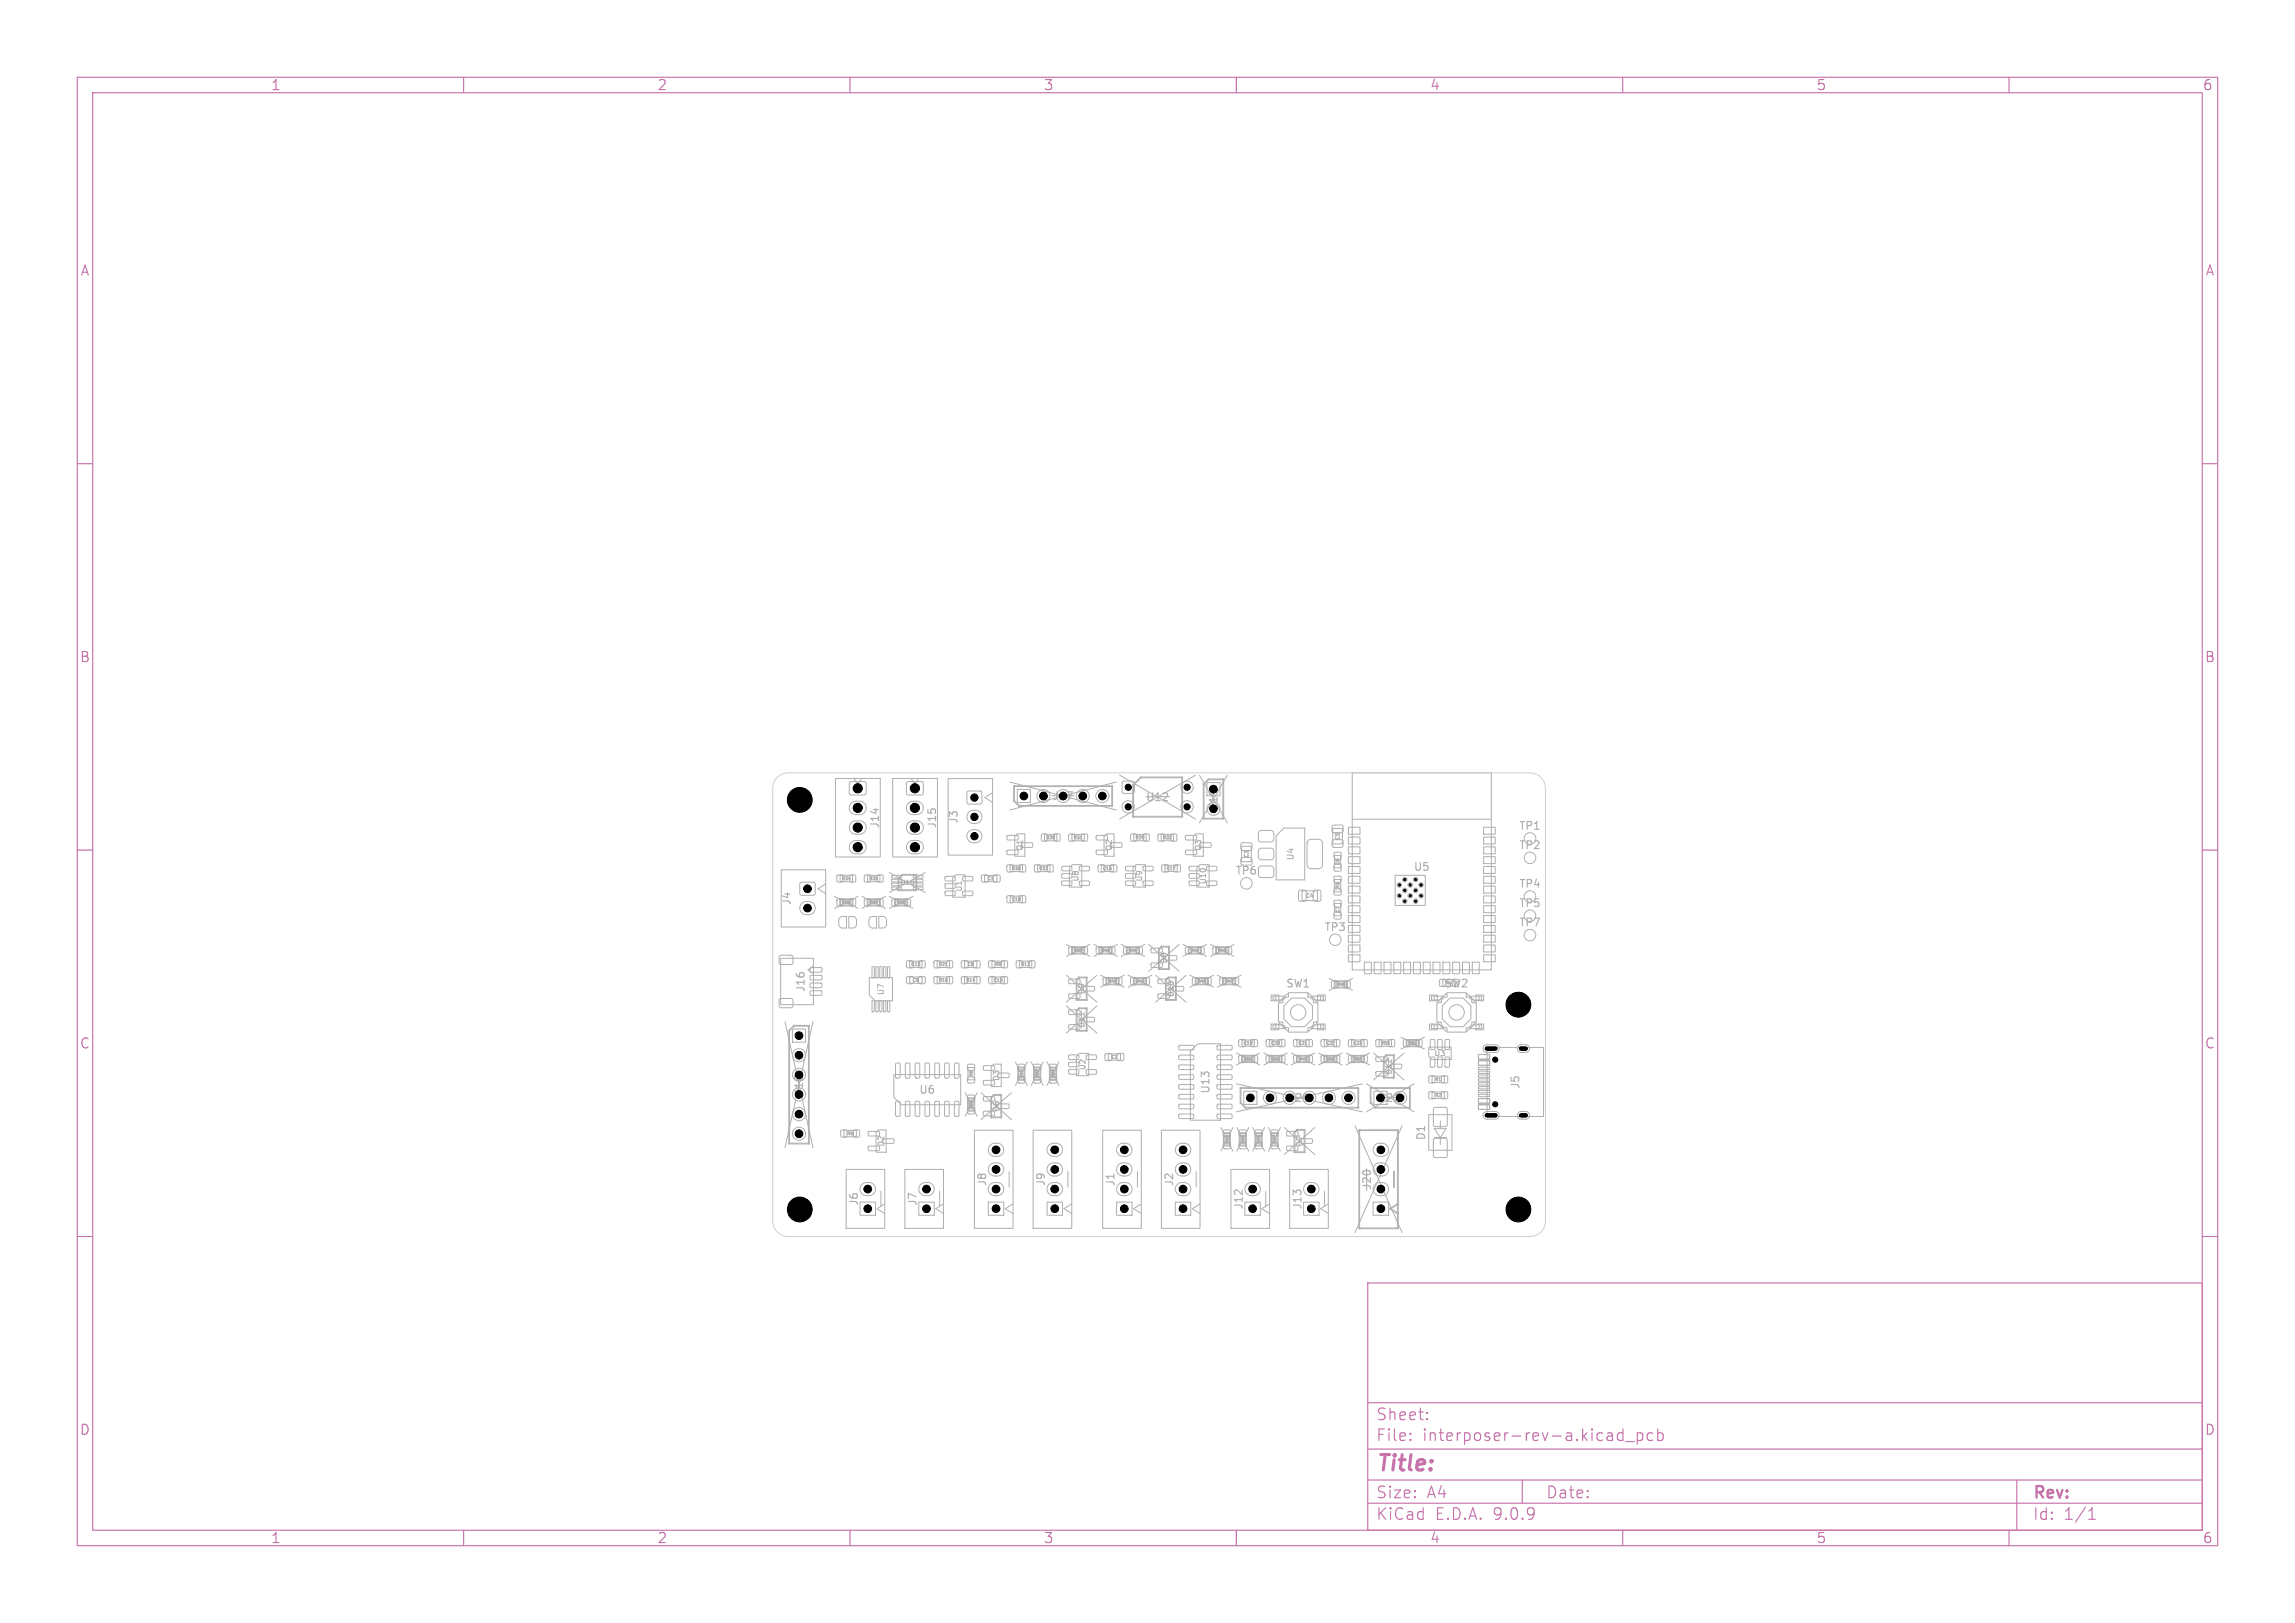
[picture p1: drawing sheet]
<svg xmlns="http://www.w3.org/2000/svg" width="297mm" height="210mm" viewBox="0 0 297 210" stroke-linecap="round" stroke-linejoin="round" font-family="sans-serif">
<defs><g id="words">
<text font-size="2.8" fill="#c872ab" x="178" y="190.9">Title:</text>
<g font-size="2.1" fill="#c872ab">
<text x="178" y="184">Sheet:</text>
<text x="178" y="186.7">File:</text>
<text x="184.1" y="186.7">interposer-rev-a.kicad_pcb</text>
<text x="178" y="196.9">KiCad</text>
<text x="178" y="194.1">Size:</text>
<text x="184.7" y="194.1">A4</text>
<text x="185.7" y="196.9">E.D.A.</text>
<text x="193.3" y="196.9">9.0.9</text>
<text x="200" y="194.1">Date:</text>
<text x="263" y="194.3">Rev:</text>
<text x="263" y="196.9">Id:</text>
<text x="267.1" y="196.9">1/1</text>
</g>
<g font-size="1.8" fill="#c872ab">
<text x="35" y="11.9">1</text>
<text x="85" y="11.9">2</text>
<text x="135" y="11.9">3</text>
<text x="185" y="11.9">4</text>
<text x="235" y="11.9">5</text>
<text x="285" y="11.9">6</text>
<text x="10.3" y="35.9">A</text>
<text x="285.4" y="35.9">A</text>
<text x="10.3" y="85.9">B</text>
<text x="285.3" y="85.9">B</text>
<text x="10.3" y="135.9">C</text>
<text x="285.3" y="135.9">C</text>
<text x="10.3" y="185.9">D</text>
<text x="285.3" y="185.9">D</text>
<text x="35" y="199.9">1</text>
<text x="85" y="199.9">2</text>
<text x="135" y="199.9">3</text>
<text x="185" y="199.9">4</text>
<text x="235" y="199.9">5</text>
<text x="285" y="199.9">6</text>
</g>
<g font-size="1.4" fill="#afafaf">
<text x="113.9" y="107.3" transform="rotate(-90 113.9 107.3)">J14</text>
<text x="121.3" y="107.3" transform="rotate(-90 121.3 107.3)">J15</text>
<text x="124.1" y="106.7" transform="rotate(-90 124.1 106.7)">J3</text>
<text x="148.2" y="103.9">U12</text>
<text x="196.5" y="107.6">TP1</text>
<text x="159.8" y="113.4">TP6</text>
<text x="182.9" y="112.9">U5</text>
<text x="196.5" y="110.1">TP2</text>
<text x="102.5" y="117.2" transform="rotate(-90 102.5 117.2)">J4</text>
<text x="196.5" y="115.1">TP4</text>
<text x="196.5" y="117.6">TP5</text>
<text x="171.3" y="120.7">TP3</text>
<text x="196.5" y="120.1">TP7</text>
<text x="104.3" y="128.5" transform="rotate(-90 104.3 128.5)">J16</text>
<text x="166.4" y="128">SW1</text>
<text x="186.9" y="128">SW2</text>
<text x="118.9" y="141.7">U6</text>
<text x="156.7" y="141.6" transform="rotate(-90 156.7 141.6)">U13</text>
<text x="196.8" y="141" transform="rotate(-90 196.8 141)">J5</text>
<text x="184.6" y="147.6" transform="rotate(-90 184.6 147.6)">D1</text>
<text x="127.8" y="153.6" transform="rotate(-90 127.8 153.6)">J8</text>
<text x="135.4" y="153.6" transform="rotate(-90 135.4 153.6)">J9</text>
<text x="144.4" y="153.6" transform="rotate(-90 144.4 153.6)">J1</text>
<text x="152" y="153.6" transform="rotate(-90 152 153.6)">J2</text>
<text x="177.6" y="154" transform="rotate(-90 177.6 154)">J20</text>
<text x="111.2" y="156.1" transform="rotate(-90 111.2 156.1)">J6</text>
<text x="118.8" y="156.1" transform="rotate(-90 118.8 156.1)">J7</text>
<text x="161" y="156.6" transform="rotate(-90 161 156.6)">J12</text>
<text x="168.6" y="156.6" transform="rotate(-90 168.6 156.6)">J13</text>
</g>
<g font-size="1.4">
<text x="136.1" y="103.7">J17</text>
<text x="157.8" y="104.8" transform="rotate(-90 157.8 104.8)">J19</text>
<text x="104.1" y="141.8" transform="rotate(-90 104.1 141.8)">J18</text>
<text x="166.7" y="142.8">J21</text>
<text x="178.5" y="142.8">J22</text>
</g>
<text font-size="1.1" fill="#afafaf" x="167.6" y="111.4" transform="rotate(-90 167.6 111.4)">U4</text>
<g font-size="1" fill="#afafaf">
<text x="132.5" y="110.2" transform="rotate(-90 132.5 110.2)">Q1</text>
<text x="144" y="110.2" transform="rotate(-90 144 110.2)">Q2</text>
<text x="155.6" y="110.2" transform="rotate(-90 155.6 110.2)">Q3</text>
<text x="124.6" y="115.5" transform="rotate(-90 124.6 115.5)">U1</text>
<text x="139.7" y="114.1" transform="rotate(-90 139.7 114.1)">U8</text>
<text x="148" y="114.1" transform="rotate(-90 148 114.1)">U9</text>
<text x="156.2" y="114.5" transform="rotate(-90 156.2 114.5)">U10</text>
<text x="151.2" y="124.7" transform="rotate(-90 151.2 124.7)">D8</text>
<text x="114.5" y="128.8" transform="rotate(-90 114.5 128.8)">U7</text>
<text x="140.5" y="128.7" transform="rotate(-90 140.5 128.7)">D9</text>
<text x="152" y="129.1" transform="rotate(-90 152 129.1)">D10</text>
<text x="140.5" y="133.1" transform="rotate(-90 140.5 133.1)">D11</text>
<text x="185.5" y="136.8">U3</text>
<text x="129.5" y="143.9" transform="rotate(-90 129.5 143.9)">D6</text>
<text x="129.5" y="139.9" transform="rotate(-90 129.5 139.9)">D3</text>
<text x="140.6" y="138.6" transform="rotate(-90 140.6 138.6)">U2</text>
<text x="180.3" y="139.1" transform="rotate(-90 180.3 139.1)">D12</text>
<text x="114.5" y="148.4" transform="rotate(-90 114.5 148.4)">D2</text>
<text x="168.7" y="148.4" transform="rotate(-90 168.7 148.4)">D7</text>
</g>
<text font-size=".8" fill="#afafaf" x="116.5" y="114.6">U11</text>
<g font-size=".7" fill="#afafaf">
<text x="161.7" y="111.1" transform="rotate(-90 161.7 111.1)">C3</text>
<text x="173.5" y="108.8" transform="rotate(-90 173.5 108.8)">C5</text>
<text x="168.9" y="116.3">C4</text>
</g>
<g font-size=".6" fill="#afafaf">
<text x="108.9" y="114">R34</text>
<text x="112.4" y="114">R35</text>
<text x="127.8" y="114">C1</text>
<text x="130.9" y="112.7">R30</text>
<text x="134.4" y="112.7">R33</text>
<text x="135.3" y="108.7">R28</text>
<text x="138.9" y="108.7">R31</text>
<text x="142.7" y="112.7">C16</text>
<text x="146.9" y="108.7">R29</text>
<text x="150.4" y="108.7">R32</text>
<text x="150.9" y="112.7">C17</text>
<text x="173.4" y="111.9" transform="rotate(-90 173.4 111.9)">C6</text>
<text x="108.9" y="117.1">R36</text>
<text x="112.4" y="117.1">R37</text>
<text x="116" y="117.1">R38</text>
<text x="130.9" y="116.6">C18</text>
<text x="173.4" y="118.1" transform="rotate(-90 173.4 118.1)">C7</text>
<text x="173.4" y="115" transform="rotate(-90 173.4 115)">R3</text>
<text x="117.9" y="125.1">C13</text>
<text x="121.4" y="125.1">R21</text>
<text x="125.2" y="125.1">C8</text>
<text x="128.7" y="125.1">R9</text>
<text x="132.1" y="125.1">R13</text>
<text x="138.9" y="123.3">R39</text>
<text x="142.4" y="123.3">R40</text>
<text x="146" y="123.3">R44</text>
<text x="154" y="123.3">R41</text>
<text x="157.5" y="123.3">R45</text>
<text x="118.1" y="127.1">C9</text>
<text x="121.4" y="127.1">R10</text>
<text x="125" y="127.1">R14</text>
<text x="128.5" y="127.1">C10</text>
<text x="143.3" y="127.3">R42</text>
<text x="146.9" y="127.3">R46</text>
<text x="154.9" y="127.3">R43</text>
<text x="158.4" y="127.3">R47</text>
<text x="172.9" y="127.7">R48</text>
<text x="187.1" y="127.5">R4</text>
<text x="143.8" y="137.1">C2</text>
<text x="160.9" y="135.3">C19</text>
<text x="160.9" y="137.3">R53</text>
<text x="164.4" y="137.3">R54</text>
<text x="164.4" y="135.3">C20</text>
<text x="168" y="135.3">C21</text>
<text x="168" y="137.3">R49</text>
<text x="171.5" y="137.3">R50</text>
<text x="171.5" y="135.3">C22</text>
<text x="175.1" y="135.3">C23</text>
<text x="178.6" y="135.3">R55</text>
<text x="182.2" y="135.3">R52</text>
<text x="126" y="143.5" transform="rotate(-90 126 143.5)">R26</text>
<text x="126" y="139.4" transform="rotate(-90 126 139.4)">R6</text>
<text x="132.5" y="139.6" transform="rotate(-90 132.5 139.6)">C14</text>
<text x="134.5" y="139.6" transform="rotate(-90 134.5 139.6)">R22</text>
<text x="136.6" y="139.6" transform="rotate(-90 136.6 139.6)">R24</text>
<text x="185.7" y="142">R2</text>
<text x="185.7" y="140">R1</text>
<text x="109.6" y="147">R5</text>
<text x="159.1" y="148.1" transform="rotate(-90 159.1 148.1)">C15</text>
<text x="161.1" y="148.1" transform="rotate(-90 161.1 148.1)">R23</text>
<text x="163.2" y="148.1" transform="rotate(-90 163.2 148.1)">R25</text>
<text x="165.2" y="148.1" transform="rotate(-90 165.2 148.1)">R27</text>
</g>
</g></defs>
<g fill="none" stroke="#c872ab" stroke-width=".15">
<path d="M10 10h277v190h-277zM12 12h273v186h-273zM60 10v2M110 10v2M160 10v2M210 10v2M260 10v2M10 60h2M285 60h2M10 110h2M285 110h2M10 160h2"/>
<path d="M177 166h108v32h-108zM285 160h2M60 198v2M110 198v2M160 198v2M177 194.5h108M177 191.5h108M177 187.5h108M177 181.5h108M182.5 186.3h.1l-.1 .1M182.5 186.3v.1M182.5 185.5v.1"/>
<path d="M182.5 185.5h.1l-.1 .1M184.7 183.6v.1M184.7 183.6h-.1l.1 .1M184.7 182.8v.1M184.7 182.8h-.1l.1 .1M197 191.5v3M209.5 186.3l.1 .1 .4-.1M209.5 185.5l.1-.1 .4 .1M210 198v2M210 184.9v1.5M210.4 186.5h1.1M211.9 185.5l.4-.1 .3 .3v.4l-.1 .2-.2 .1-.4-.1"/>
<path d="M211.9 185.4v1.5M213.9 185.5l-.4-.1-.3 .3v.4l.1 .2 .2 .1 .4-.1M214.5 185.5l.5-.1 .2 .3v.4l-.1 .2-.1 .1-.5-.1M214.5 184.9v1.5M260 198v2M261 191.5v6.5M270.3 196.6h.9M270.3 195.5l.4-.4v1.5"/>
</g>
<g fill="none" stroke="#afafaf" stroke-width=".13">
<path d="M101.1 112.6h5.7v7.4h-5.7zM103.6 114.2h.1h1.5h.2l.1 .2-.1 1.4-.2 .1h-1.5l-.1-.1-.1-.2zM103.7 116.9l.4-.2h.6a.85 .85 0 0 1 .8 .8 .85 .85 0 0 1-.8 .9h-.3a.85 .85 0 0 1-.8-.6 .85 .85 0 0 1 .1-.9zM106.8 114.4l-1 .6 1 .6M108 116l3 1.5M108.1 100.7h5.8v10.2h-5.8zM108.4 113.3h.6v.8h-.6zM108.4 116.3h.6v.9h-.6zM108.7 116.3l1.7 .1h-1.7zM108.7 117.1l1.7 .1h-1.7zM108.7 116.3l.1 .1-.1 .8zM108.7 113.3h1.6v.8h-1.6z"/>
<path d="M108.7 118.7l.3-.1h.5v1.5l-.6-.1-.3-.2-.1-.8zM108.9 116.7h1.2M109.8 118.6h.7l.3 .3v.8l-.1 .2-.2 .1-.7 .1zM110 101.2l.2-.1h1.6l.2 .1 .1 .2-.1 1.4-.2 .1h-1.6l-.2-.1-.1-.2zM110 113.3h.7v.8h-.7zM110 116.3h.7v.9h-.7zM110.2 103.9l.3-.2h.7a.87 .87 0 0 1 .9 .8 .87 .87 0 0 1-.9 .9h-.4a.87 .87 0 0 1-.8-.5 .87 .87 0 0 1 .2-1zM110.2 106.5l.3-.3h.7a.87 .87 0 0 1 .9 .9 .87 .87 0 0 1-.9 .9h-.4a.87 .87 0 0 1-.8-.6 .87 .87 0 0 1 .2-.9zM110.2 109l.3-.2h.7a.87 .87 0 0 1 .9 .8 .87 .87 0 0 1-.9 .9h-.4a.87 .87 0 0 1-.8-.5 .87 .87 0 0 1 .2-1zM110.3 116.3l.1 .1-.1 .8zM110.5 100.7l.5 .7 .5-.7M111 116l-3 1.5"/>
<path d="M111.6 116l3 1.5M111.9 116.3h.7v.9h-.7zM111.9 113.3h.7v.8h-.7zM112.2 116.3l1.7 .1h-1.6zM112.2 117.1l1.7 .1h-1.6zM112.2 116.3h.1v.9zM112.3 113.3h1.6v.8h-1.6zM112.5 116.7h1.2M112.6 118.7l.3-.1h.5v1.5l-.7-.1-.2-.2-.1-.8zM113.6 116.3h.6v.9h-.6zM113.6 113.3h.6v.8h-.6zM113.7 118.6h.7l.3 .3v.8l-.1 .2-.2 .1-.7 .1z"/>
<path d="M113.8 116.3h.1v.9zM114.6 116l-3 1.5M115.1 112.9l4.6 2.6M115.1 116l3 1.5M115.4 113.3h1.2v.3h-1.1zM115.4 113.8h1.2v.3h-1.1zM115.4 114.3h1.2v.3h-1.1zM115.4 114.8h1.2v.3h-1.1zM115.5 116.3h.6v.9h-.6zM115.5 100.7h5.8v10.2h-5.8zM115.8 116.3l1.7 .1h-1.7zM115.8 117.1l1.7 .1h-1.7z"/>
<path d="M115.8 116.3l.1 .1-.1 .8zM116 116.7h1.2M116.2 115.2h2.4h-2.3zM116.2 113.7h.1v1.5zM116.6 114.2h1.7M116.7 113.2h1.9h-1.8zM116.7 113.2h.1l-.6 .5zM117.1 116.3h.7v.9h-.7zM117.4 101.2l.2-.1h1.6l.2 .1 .1 .2-.1 1.4-.2 .1h-1.6l-.2-.1-.1-.2zM117.4 116.3l.1 .1-.1 .8zM117.6 103.9l.3-.2h.7a.87 .87 0 0 1 .9 .8 .87 .87 0 0 1-.9 .9h-.4a.87 .87 0 0 1-.8-.5 .87 .87 0 0 1 .2-1zM117.6 106.5l.3-.3h.7a.87 .87 0 0 1 .9 .9 .87 .87 0 0 1-.9 .9h-.4a.87 .87 0 0 1-.8-.6 .87 .87 0 0 1 .2-.9z"/>
<path d="M117.6 109l.3-.2h.7a.87 .87 0 0 1 .9 .8 .87 .87 0 0 1-.9 .9h-.4a.87 .87 0 0 1-.8-.5 .87 .87 0 0 1 .2-1zM117.8 114.5h.4M117.9 100.7l.5 .7 .5-.7M118.1 116l-3 1.5M118.2 114.8h1.2v.3h-1.1zM118.2 114.3h1.2v.3h-1.1zM118.2 113.8h1.2v.3h-1.1zM118.2 113.3h1.2v.3h-1.1zM118.5 113.2h.1v2zM119.7 112.9l-4.6 2.6M122.3 113.4h1.2l.1 .1v.4l-.1 .1h-1.1l-.1-.2zM122.3 114.4h1.2l.1 .1v.4h-.1h-1.1l-.1-.1z"/>
<path d="M122.3 115.3h1.2l.1 .1v.4l-.1 .1h-1.1l-.1-.2zM122.7 100.8h5.8v9.9h-5.8zM123.3 113.6l.4-.4h1.2v2.9h-1.6zM124.6 115.3h1.2l.1 .1v.4l-.2 .1h-1l-.1-.2zM124.6 113.4h1.2l.1 .1v.4l-.2 .1h-1l-.1-.2zM125.2 102.4h.2h1.4h.2l.1 .2-.1 1.4-.2 .1h-1.4l-.2-.1-.1-.2zM125.4 105.1l.4-.2 .4-.1a.85 .85 0 0 1 .9 .9 .85 .85 0 0 1-.9 .9l-.2-.1a.85 .85 0 0 1-.8-.5 .85 .85 0 0 1 .2-.9zM125.4 107.6l.4-.2h.4a.85 .85 0 0 1 .9 .8 .85 .85 0 0 1-.9 .9h-.2a.85 .85 0 0 1-.8-.6 .85 .85 0 0 1 .2-.9zM127.1 113.3l.1-.1 .6 .1 .1 .1-.1 .7-.1 .1-.6-.1-.1-.2zM127.4 113.3h1.6v.8h-1.6zM128.5 102.6l-1.1 .6 1.1 .6M128.6 113.3l.2-.1 .6 .1v.1v.7l-.2 .1-.6-.1-.1-.2z"/>
<path d="M130.3 108.1h1.4l.1 .1v.4l-.2 .1h-1.2l-.1-.2zM130.3 110h1.4l.1 .1v.4l-.2 .1h-1.2l-.1-.2zM130.4 111.9h.6v.9h-.6zM130.4 115.9h.1h.6l.1 .2-.1 .7h-.1h-.6l-.1-.2zM130.7 101.2l13.8 3.6M130.7 116h1.6v.8h-1.6zM130.7 112h1.6v.8h-1.6zM131.2 101.7h12.8l-12.8 .1zM131.2 101.7h.1l-.1 2zM131.2 103.6l.7 .7zM131.6 107.9h1v2.9h-1.3v-2.6zM131.6 102.2h1.7v1.7h-1.7z"/>
<path d="M131.8 104.2l12.2 .1h-12.1zM131.9 115.9h.2h.6l.1 .2-.1 .7h-.2h-.6l-.1-.2zM132 111.9h.7v.9h-.7zM132.2 109.1h1.4v.1v.4h-.1h-1.2l-.1-.1zM133.9 111.9h.7v.9h-.7zM134.3 112h1.6v.8h-1.6zM134.8 108h.7v.8h-.7zM135.2 108h1.6v.8h-1.6zM135.6 111.9h.6v.9h-.6zM136.5 108h.6v.8h-.6zM137.4 112.1h1.2l.1 .1v.4l-.1 .1h-1.1l-.1-.2zM137.4 113.1l1.2-.1 .1 .2v.3l-.1 .1h-1.1l-.1-.1z"/>
<path d="M137.4 114h1.2l.1 .1v.4l-.1 .1h-1.1l-.1-.2zM138.4 108h.6v.8h-.6zM138.4 112.3l.4-.4h1.2v2.9h-1.6zM138.7 108h1.6v.8h-1.6zM139.7 114h1.2l.1 .1v.4l-.2 .1h-1l-.1-.2zM139.7 112.1h1.2l.1 .1v.4l-.2 .1h-1l-.1-.2zM139.8 108.6h.2M140 108h.7v.8h-.7zM141.9 108.1h1.3l.1 .1v.4l-.1 .1h-1.3l-.1-.2zM141.9 110h1.3l.1 .1v.4l-.1 .1h-1.3l-.1-.2zM142.2 112l.1-.1 .6 .1 .1 .1-.1 .7h-.1h-.6l-.1-.2zM142.5 112h1.6v.8h-1.6z"/>
<path d="M142.9 108.2l.3-.3h1v2.9h-1.3zM143.7 112l.2-.1 .6 .1v.1v.7h-.2h-.6l-.1-.2zM143.8 109.1h1.3l.1 .1v.4h-.1h-1.3l-.1-.1zM143.9 101.7h.1l-.1 2.6zM144.5 101.2l-13.8 3.6M144.9 100.3l9.8 5.7M145.3 101.1h.2h1.2l.1 .2-.1 1.3-.1 .1-1.3-.1-.1-.2zM145.7 112.1h1.2l.1 .1-.1 .4-.1 .1h-1.1l-.1-.2zM145.7 113.1l1.2-.1 .1 .2-.1 .3-.1 .1h-1.1l-.1-.1zM145.7 114h1.2l.1 .1-.1 .4-.1 .1h-1.1l-.1-.2zM146.4 108h.6v.8h-.6zM146.6 101.6l1.1-1-1 1z"/>
<path d="M146.6 101.6h.1l-.1 4.1zM146.6 105.6l6.4 .1h-6.4zM146.6 112.3l.4-.4h1.2v2.9h-1.6zM146.7 108h1.6v.8h-1.6zM147.6 100.6h5.4h-5.4zM148 114h1.1l.1 .1v.4l-.1 .1h-1.1l-.1-.2zM148 112.1h1.1l.1 .1v.4l-.1 .1h-1.1l-.1-.2zM148 108h.7v.8h-.7zM149.9 108h.7v.8h-.7zM150.3 108h1.6v.8h-1.6zM150.4 112l.2-.1 .6 .1v.1v.7h-.2h-.6l-.1-.2zM150.8 112h1.6v.8h-1.6z"/>
<path d="M151.6 108h.6v.8h-.6zM151.9 112l.2-.1 .6 .1 .1 .1-.1 .7h-.1h-.7v-.2zM153 100.6v5.1zM153.4 108.1h1.4l.1 .1v.4l-.2 .1h-1.2l-.1-.2zM153.4 110h1.4l.1 .1v.4l-.2 .1h-1.2l-.1-.2zM153.9 112.1h1.2l.1 .1v.4l-.1 .1h-1.1l-.1-.2zM153.9 113.1l1.2-.1 .1 .2v.3l-.1 .1h-1.1l-.1-.1zM153.9 114h1.2l.1 .1v.4l-.1 .1h-1.1l-.1-.2zM154.4 108.2l.3-.3h1v2.9h-1.3zM154.7 100.3l-9.8 5.7M154.9 112.3l.4-.4h1.2v2.9h-1.6zM155.2 100.3l3.6 6.2"/>
<path d="M155.3 109.1h1.4v.1v.4h-.1h-1.2l-.1-.1zM155.7 101.4l.1 .1v4.5zM155.7 105.9h2.7l-2.6 .1zM156.2 101.3h1.7v1.7h-1.7zM156.2 114h1.2l.1 .1v.4l-.2 .1h-1.1l-.1-.2zM156.2 112.1h1.2l.1 .1v.4l-.2 .1h-1.1l-.1-.2zM156.4 100.8v.1l-.7 .6zM156.4 100.8h2l-2 .1zM158.3 100.8h.1l-.1 5.2zM158.8 100.3l-3.6 6.2M160.6 111h.2h1.1l.1 .2v.6l-.2 .2-1.1-.1-.1-.2zM160.6 109.1h.2h1.1l.1 .2v.6l-.2 .2-1.1-.1-.1-.2z"/>
<path d="M160.7 109.5h1.2v2h-1.2zM162.9 107.6l.3-.1h1.5l.1 .3v1l-.3 .2-1.5-.1-.2-.3zM162.9 109.9l.3-.1h1.5l.1 .3v1l-.3 .2-1.5-.1-.2-.3zM162.9 112.2l.3-.1h1.5l.1 .3v1l-.3 .2-1.5-.1-.2-.3zM165.1 108.2l1-1h2.7v6.7h-3.7zM168.1 115.2h.7l.2 .1v1.1l-.1 .2h-.6l-.2-.1-.1-1.1zM168.5 115.3h2v1.2h-2zM169.3 108.7l.2-.1h1.1l.3 .1 .2 .2v3v.2l-.2 .2-1.4 .1-.3-.3-.1-3zM170 115.2h.7l.2 .1v1.1l-.1 .2h-.6l-.2-.1-.1-1.1zM172.4 108.7h.2h1.1l.1 .2v.6l-.2 .2-1.1-.1-.1-.2zM172.4 106.8h.2h1.1l.1 .2v.6l-.2 .2-1.1-.1-.1-.2zM172.5 107.2h1.2v2h-1.2z"/>
<path d="M172.7 113.4h.8v.7h-.8zM172.7 115.1h.8v.7h-.8zM172.7 113.8h.8v1.6h-.8zM172.7 116.5h.1h.7l.1 .2-.1 .6-.2 .1-.6-.1-.1-.1zM172.7 118.1l.1-.1 .7 .1 .1 .2-.1 .6h-.2h-.6l-.1-.2zM172.7 111.9l.1-.1 .7 .1 .1 .2-.1 .6h-.2h-.6l-.1-.2zM172.7 110.3h.1h.7l.1 .2-.1 .6-.2 .1-.6-.1-.1-.1zM172.7 116.9h.8v1.6h-.8zM172.7 110.7h.8v1.6h-.8zM174.5 107h1.5v.9h-1.5zM174.5 108.3h1.5v.9h-1.5zM174.5 109.6h1.5v.9h-1.5z"/>
<path d="M174.5 110.9h1.5v.9h-1.5zM174.5 112.1h1.5v.9h-1.5zM174.5 113.4h1.5v.9h-1.5zM174.5 114.7h1.5v.9h-1.5zM174.5 115.9h1.5v.9h-1.5zM174.5 117.2h1.5v.9h-1.5zM174.5 118.5h1.5v.9h-1.5zM174.5 119.7h1.5v.9h-1.5zM175 106h18M175 100h18v25.5h-18zM180.6 113.3h3.8v3.9h-3.8zM192 119.7h1.5v.9h-1.5z"/>
<path d="M192 118.5h1.5v.9h-1.5zM192 117.2h1.5v.9h-1.5zM192 115.9h1.5v.9h-1.5zM192 114.7h1.5v.9h-1.5zM192 113.4h1.5v.9h-1.5zM192 112.1h1.5v.9h-1.5zM192 110.9h1.5v.9h-1.5zM192 109.6h1.5v.9h-1.5zM192 108.3h1.5v.9h-1.5zM192 107h1.5v.9h-1.5zM100.9 123.7l.2-.1h1.4l.1 .3v.7l-.2 .2h-1.4l-.2-.2zM100.9 129.3l.2-.1h1.4l.1 .3v.7l-.2 .2h-1.4l-.2-.2z"/>
<path d="M101 124h4.3v6h-4.3zM101.6 132.2l3.6 16.3M102.1 133.3l.1 .1-.1 14.6zM102.5 133.2h1.8v1.7h-1.8zM102.7 132.7l.1 .1-.7 .6zM102.7 132.7h2l-1.9 .1zM104.6 132.7h.1v15.3zM104.9 125.2h1.4l.1 .2v.3l-.2 .1h-1.3l-.1-.1zM104.9 126.2h1.4l.1 .2v.3l-.2 .1h-1.3l-.1-.1zM104.9 127.2h1.4l.1 .2v.3l-.2 .1h-1.3l-.1-.1zM104.9 128.2h1.4l.1 .2v.3l-.2 .1h-1.3l-.1-.1zM105.2 132.2l-3.6 16.3"/>
<path d="M105.3 125l-.7 .5 .7 .5M112.5 126.5h3v3h-2.3l-.7-.7zM112.9 129.5l.2 .1v1.3h-.3zM112.9 125.1l.2 .1v1.3h-.3zM113.4 129.5l.2 .1v1.3h-.3zM113.4 125.1l.2 .1v1.3h-.3zM113.9 129.5l.2 .1v1.3h-.2zM113.9 125.1l.2 .1v1.3h-.2zM114.4 129.5l.3 .1v1.3h-.1h-.3zM114.4 125.1l.3 .1v1.3h-.1h-.3zM114.9 129.5l.2 .1v1.3h-.3zM114.9 125.1l.2 .1v1.3h-.3z"/>
<path d="M115.7 139.1h8.6v3.9h-7.7l-.9-1zM115.9 137.6h.4h.2v1.8l-.1 .1h-.4l-.1-.1zM117.2 137.6h.4h.1l.1 1.8-.1 .1h-.4l-.1-.1zM117.4 126.4h.1h.6l.1 .2-.1 .6-.1 .1-.6-.1-.1-.1zM117.4 124.4l.1-.1 .6 .1 .1 .1-.1 .7-.1 .1-.6-.1-.1-.2zM117.7 126.4h1.6v.8h-1.6zM117.7 124.4h1.6v.8h-1.6zM118.5 137.6h.4h.1v1.8l-.1 .1h-.3l-.2-.1zM118.9 126.4h.2h.6v.2v.6l-.2 .1-.6-.1v-.1zM118.9 124.4l.2-.1 .6 .1v.1v.7l-.2 .1-.6-.1v-.2zM119.7 137.6h.4h.2v1.8l-.1 .1h-.4l-.1-.1zM120.9 126.4h.7v.8h-.7z"/>
<path d="M120.9 124.4h.7v.8h-.7zM121 137.6h.4h.2v1.8l-.1 .1h-.4l-.1-.1zM121.3 126.4h1.6v.8h-1.6zM121.3 124.4h1.6v.8h-1.6zM122.3 137.6h.4h.1v1.8l-.1 .1h-.3l-.1-.1zM122.4 125h.2M122.6 126.4h.6v.8h-.6zM122.6 124.4h.6v.8h-.6zM123.6 137.6h.4h.1v1.8l-.1 .1h-.3l-.2-.1zM124.5 126.4h.6v.8h-.6zM124.5 124.4l.1-.1 .6 .1 .1 .1-.1 .7-.1 .1-.6-.1-.1-.2zM124.8 126.4h1.6v.8h-1.6z"/>
<path d="M124.8 124.4h1.6v.8h-1.6zM125.3 139.4h.8v.7h-.8zM125.3 137.8h.8v.6h-.8zM125.3 138.1h.8v1.6h-.8zM126 124.4l.2-.1 .6 .1v.1v.7l-.2 .1-.6-.1-.1-.2zM126.1 126.4h.7v.8h-.7zM127.3 137.9h1.3l.1 .1v.4l-.1 .1h-1.3l-.1-.2zM127.3 139.8h1.3l.1 .1v.4l-.1 .1h-1.3l-.1-.2zM128 124.4h.7v.8h-.7zM128 126.4h.2h.6l.1 .2-.1 .6-.2 .1-.6-.1-.1-.1zM128.3 138l.3-.3h1v2.9h-1.3zM128.4 126.4h1.6v.8h-1.6z"/>
<path d="M128.4 124.4h1.6v.8h-1.6zM129.2 138.9h1.3l.1 .1v.4h-.1h-1.3l-.1-.1zM129.6 126.4h.1h.6l.1 .2-.1 .6-.1 .1-.6-.1-.1-.1zM129.7 124.4h.6v.8h-.6zM131.4 137.4l1.5 3.1M131.6 124.4h.6v.8h-.6zM131.7 139.7h.9l-.8 .1zM131.7 138.1h.9l-.8 .1zM131.7 138.1h.1v1.7zM131.8 139.3h.1h.7v.2v.6l-.2 .1-.6-.1-.1-.2zM131.8 137.8l.1-.1 .7 .1v.1v.6l-.2 .1-.6-.1-.1-.1zM131.9 124.4h1.6v.8h-1.6z"/>
<path d="M132.1 138.3v1.2M132.5 138.1h.1v1.7zM132.9 137.4l-1.5 3.1M133.2 124.4h.7v.8h-.7zM133.5 137.4l1.5 3.1M133.8 139.7h.9l-.9 .1zM133.8 138.1h.9l-.9 .1zM133.8 138.1h.1l-.1 1.7zM133.8 139.4h.8v.7h-.8zM133.8 137.8h.8v.6h-.8zM134.2 138.3v1.2M134.6 138.1h.1l-.1 1.7z"/>
<path d="M135 137.4l-1.5 3.1M135.5 137.4l1.5 3.1M135.8 139.7h.9l-.8 .1zM135.8 138.1h.9l-.8 .1zM135.8 138.1h.1v1.7zM135.9 139.4h.8v.7h-.8zM135.9 137.8h.8v.6h-.8zM136.2 138.3v1.2M136.7 138.1v1.7zM137 137.4l-1.5 3.1M138 122.2l3 1.6M138 130.2l4 3.5"/>
<path d="M138 126.2l4 3.5M138.3 136.5h1.2l.1 .1v.4l-.1 .1h-1.1l-.1-.2zM138.3 137.5h1.2l.1 .1v.4h-.1h-1.1l-.1-.1zM138.3 138.4h1.2l.1 .1v.4l-.1 .1h-1.1l-.1-.2zM138.3 130.7h1.4l.1 .1v.4l-.2 .1h-1.2l-.1-.2zM138.3 132.6h1.4l.1 .1v.4l-.2 .1h-1.2l-.1-.2zM138.3 126.7h1.4l.1 .1v.4l-.2 .1h-1.2l-.1-.2zM138.3 128.6h1.4l.1 .1v.4l-.2 .1h-1.2l-.1-.2zM138.4 122.6h.6v.8h-.6zM138.7 122.5l1.7 .1h-1.7zM138.7 123.4h1.7h-1.7zM138.7 122.5l.1 .1-.1 .8z"/>
<path d="M138.9 123h1.2M139.3 133.3l1.4 .1h-1.4zM139.3 130.8h.1l-.1 2.6zM139.3 129.3l1.4 .1h-1.4zM139.3 126.8h.1l-.1 2.6zM139.3 130.8l.4-.4-.3 .4zM139.3 136.7l.4-.4h1.2v2.9h-1.6zM139.6 130.4l1.1 .1h-1.1zM139.6 126.4l1.1 .1h-1.1zM139.6 126.4l.1 .1-.4 .3zM139.9 130.9v2.1M140 122.6h.7v.8h-.7z"/>
<path d="M140.2 131.7l1.4-.1v.2v.3l-.1 .1h-1.2l-.1-.1zM140.2 127.7l1.4-.1v.2v.3l-.1 .1h-1.2l-.1-.1zM140.3 122.5l.1 .1-.1 .8zM140.3 131v.4M140.6 130.4l.1 .1-.1 2.9zM140.6 126.4l.1 .1-.1 2.9zM140.6 138.4h1.2l.1 .1v.4l-.2 .1h-1l-.1-.2zM140.6 136.5h1.2l.1 .1v.4l-.2 .1h-1l-.1-.2zM141 122.2l-3 1.6M141.6 122.2l3 1.6M141.9 122.6h.7v.8h-.7zM142 130.2l-4 3.5"/>
<path d="M142 126.2l-4 3.5M142.2 122.5l1.7 .1h-1.6zM142.2 123.4h1.7h-1.6zM142.2 122.5l.1 .1v.8zM142.4 126.2l3.1 1.5M142.5 122.9h1.2M142.8 126.5h.7v.9h-.7zM143.1 136.4l.1-.1 .6 .1 .1 .1-.1 .7-.1 .1-.6-.1-.1-.2zM143.1 126.5l1.7 .1h-1.6zM143.1 127.3l1.7 .1h-1.6zM143.1 126.5l.1 .1v.8zM143.4 126.9h1.2"/>
<path d="M143.4 136.4h1.6v.8h-1.6zM143.6 122.6h.6v.8h-.6zM143.8 122.5l.1 .1v.8zM144.5 126.5h.6v.9h-.6zM144.6 122.2l-3 1.6M144.6 136.4l.2-.1 .6 .1v.1v.7l-.2 .1-.6-.1-.1-.2zM144.7 126.5l.1 .1v.8zM145.1 122.2l3.1 1.6M145.5 122.6h.6v.8h-.6zM145.5 126.2l-3.1 1.5M145.8 122.5l1.7 .1h-1.7zM145.8 123.4h1.7h-1.7z"/>
<path d="M145.8 122.5l.1 .1-.1 .8zM146 126.2l3 1.5M146 122.9h1.2M146.4 126.5h.6v.9h-.6zM146.7 126.5l1.7 .1h-1.7zM146.7 127.3l1.7 .1h-1.7zM146.7 126.5h.1l-.1 .9zM146.9 126.9h1.2M147.1 122.6h.7v.8h-.7zM147.4 122.5l.1 .1-.1 .8zM148 126.5h.7v.9h-.7zM148.2 122.2l-3.1 1.6"/>
<path d="M148.3 126.5h.1l-.1 .9zM148.6 122.2l4 3.5M149 122.7h1.3l.1 .1v.4l-.1 .1h-1.3l-.1-.2zM149 124.6h1.3l.1 .1v.4l-.1 .1h-1.3l-.1-.2zM149 126.2l-3 1.5M149.5 126.2l4 3.5M149.9 126.7h1.3l.1 .1v.4l-.1 .1h-1.3l-.1-.2zM149.9 128.6h1.3l.1 .1v.4l-.1 .1h-1.3l-.1-.2zM149.9 122.8l.4-.3-.3 .4zM149.9 125.4h1.4h-1.3zM149.9 122.8h.1v2.6zM150.3 122.5h1h-1z"/>
<path d="M150.8 126.8h.1v2.6zM150.8 129.3l1.4 .1h-1.3zM150.9 123.7h1.3l.1 .1v.4h-.2h-1.2l-.1-.1zM151.2 126.4l1 .1h-1zM151.2 126.4v.1l-.4 .3zM151.2 122.5h.1v2.9zM151.5 126.9v2.1M151.8 127.7l1.3-.1 .1 .2v.3l-.2 .1h-1.2l-.1-.1zM152.1 126.4l.1 .1v2.9zM152.6 135.3h1.8l.1 .1v.4l-.2 .1-1.7-.1-.1-.1zM152.6 136.6l1.8-.1 .1 .2v.3l-.2 .1h-1.7l-.1-.1zM152.6 137.8h1.8l.1 .1v.4l-.2 .1h-1.7l-.1-.2z"/>
<path d="M152.6 139.1h1.8l.1 .1v.4l-.2 .1h-1.7l-.1-.2zM152.6 122.2l-4 3.5M153.1 122.2l3 1.6M153.5 122.6h.6v.8h-.6zM153.5 126.2l-4 3.5M153.8 122.5l1.7 .1h-1.7zM153.8 123.4h1.7h-1.7zM153.8 122.5l.1 .1-.1 .8zM154 126.2l3 1.5M154 122.9h1.2M154 136l1-.9h2.9v9.9h-3.9zM154.4 126.5h.6v.9h-.6z"/>
<path d="M154.7 126.5l1.7 .1h-1.7zM154.7 127.3l1.7 .1h-1.7zM154.7 126.5h.1l-.1 .9zM154.9 123.2h.2M154.9 126.9h1.2M155.1 122.6h.7v.8h-.7zM155.4 122.5l.1 .1-.1 .8zM156 126.5h.7v.9h-.7zM156.1 122.2l-3 1.6M156.3 126.5h.1l-.1 .9zM156.6 122.2l3.1 1.6M157 122.6h.7v.8h-.7z"/>
<path d="M157 126.2l-3 1.5M157.3 122.5l1.7 .1h-1.6zM157.3 123.4h1.7h-1.6zM157.3 122.5l.1 .1v.8zM157.5 139.1h1.9v.1v.4l-.1 .1h-1.7l-.1-.2zM157.5 137.8h1.9v.1v.4l-.1 .1h-1.7l-.1-.2zM157.5 136.6l1.9-.1v.2v.3l-.1 .1h-1.7l-.1-.1zM157.5 135.3h1.9v.1v.4l-.1 .1-1.7-.1-.1-.1zM157.5 126.2l3.1 1.5M157.6 122.9h1.2M157.9 126.5h.7v.9h-.7zM158.2 126.5l1.7 .1h-1.6z"/>
<path d="M158.2 127.3l1.7 .1h-1.6zM158.2 126.5l.1 .1v.8zM158.5 126.9h1.2M158.7 122.6h.6v.8h-.6zM158.9 122.5l.1 .1v.8zM159.6 126.5h.6v.9h-.6zM159.7 122.2l-3.1 1.6M159.8 126.5l.1 .1v.8zM160 136.3l3 1.5M160.4 136.6h.6v.8h-.6zM160.4 134.6l.1-.1 .6 .1 .1 .1-.1 .7-.1 .1-.6-.1-.1-.2zM160.6 126.2l-3.1 1.5"/>
<path d="M160.7 136.6h1.7l-1.7 .1zM160.7 137.4h1.7l-1.7 .1zM160.7 136.6h.1l-.1 .9zM160.7 134.6h1.6v.8h-1.6zM160.9 137h1.2M161.9 134.6l.2-.1 .6 .1 .1 .1-.1 .7-.2 .1-.6-.1-.1-.2zM162 136.6h.7v.8h-.7zM162.3 136.6h.1l-.1 .9zM163 136.3l-3 1.5M163.6 136.3l3 1.5M163.9 136.6h.7v.8h-.7zM163.9 134.6l.2-.1 .6 .1v.1v.7l-.2 .1-.6-.1-.1-.2z"/>
<path d="M164.2 136.6h1.7l-1.6 .1zM164.2 137.4h1.7l-1.6 .1zM164.2 136.6h.1v.9zM164.3 134.6h1.6v.8h-1.6zM164.5 137h1.2M164.5 128.8h1v.7h-1zM164.5 132.5h1v.8h-1zM164.7 128.9h1.6l-.5 .5h-1.1zM164.7 132.6h1.1l.5 .5h-1.6zM165.1 128.9v.5M165.1 132.6v.5M165.5 129.8h.5v-.4l.4-.4h.4v-.5h2.4v.5h.4l.4 .4v.4h.6v2.5h-.6v.3l-.4 .4h-.4v.6h-2.4v-.6h-.4l-.4-.4v-.3h-.5z"/>
<path d="M165.5 134.6l.1-.1 .6 .1 .1 .1-.1 .7-.1 .1-.6-.1-.1-.2zM165.6 136.6h.6v.8h-.6zM165.6 132.3v.1l1 1h.2M165.8 136.6h.1v.9zM166.6 136.3l-3 1.5M166.8 128.6h-.2l-1 1v.2M167.1 136.3l3 1.5M167.1 129.2h1.7l1 1v1.7l-1 1h-1.7l-1-1v-1.7zM167.5 136.6h.6v.8h-.6zM167.5 134.6l.1-.1 .6 .1 .1 .1-.1 .7-.1 .1-.6-.1-.1-.2zM167.8 136.6h1.7l-1.7 .1zM167.8 137.4h1.7l-1.7 .1z"/>
<path d="M167.8 136.6h.1l-.1 .9zM167.8 134.6h1.6v.8h-1.6zM168 137h1.2M168.9 135.2h.2M169 134.6l.2-.1 .6 .1v.1v.7l-.2 .1-.6-.1v-.2zM169.1 136.6h.7v.8h-.7zM169.2 128.6h.2l1 1v.2M169.4 136.6h.1l-.1 .9zM169.7 128.9h1.5v.5h-1zM169.7 133.1l.5-.5h1v.5zM170.1 136.3l-3 1.5M170.4 132.3v.1l-1 1h-.2"/>
<path d="M170.5 128.8h1v.7h-1zM170.5 132.5h1v.8h-1zM170.6 136.3l3.1 1.5M170.9 128.9v.5M170.9 132.6v.5M171 136.6h.7v.8h-.7zM171 134.6l.2-.1 .6 .1v.1v.7l-.2 .1-.6-.1-.1-.2zM171.3 136.6h1.7l-1.6 .1zM171.3 137.4h1.7l-1.6 .1zM171.3 136.6h.1v.9zM171.4 134.6h1.6v.8h-1.6zM171.6 137h1.2"/>
<path d="M172 126.6l3 1.6M172.4 127h.6v.8h-.6zM172.6 134.6l.1-.1 .6 .1 .1 .1-.1 .7-.1 .1-.6-.1-.1-.2zM172.7 136.6h.6v.8h-.6zM172.7 126.9l1.7 .1h-1.7zM172.7 127.8h1.7h-1.7zM172.7 126.9l.1 .1-.1 .8zM172.9 136.6h.1v.9zM172.9 127.3h1.2M173.7 136.3l-3.1 1.5M174 127h.7v.8h-.7zM174.2 136.3l3 1.5"/>
<path d="M174.3 126.9l.1 .1-.1 .8zM174.5 121h1.5v.9h-1.5zM174.5 122.3h1.5v.9h-1.5zM174.5 123.6h1.5v.9h-1.5zM174.6 136.6h.6v.8h-.6zM174.6 134.6l.1-.1 .6 .1 .1 .1-.1 .7-.1 .1-.6-.1-.1-.2zM174.9 136.6h1.7l-1.7 .1zM174.9 137.4h1.7l-1.7 .1zM174.9 136.6h.1l-.1 .9zM174.9 134.6h1.6v.8h-1.6zM175 126.6l-3 1.6M175.1 137h1.2"/>
<path d="M175.3 137l.2 .2M175.4 137v-.2h-.2v.4M175.8 136.8h-.2v.2h.2v.2h-.2M176 137.2h.2M176 136.9l.1-.1v.4M176.1 134.6l.2-.1 .6 .1v.1v.7l-.2 .1-.6-.1-.1-.2zM176.2 136.6h.7v.8h-.7zM176.5 136.6h.1l-.1 .9zM176.6 124.5h.9v1.5h-.9zM177.2 136.3l-3 1.5M177.7 136.3l4 3.4M177.8 124.5h.9v1.5h-.9z"/>
<path d="M178.1 136.8h1.3l.1 .1v.4h-.1h-1.3l-.1-.1zM178.1 138.7h1.3l.1 .1v.4h-.1h-1.3l-.1-.1zM178.1 134.6h.7v.8h-.7zM178.5 134.6h1.6v.8h-1.6zM179 139.4h1.4l-1.3 .1zM179 136.8l.1 .1v2.6zM179 136.8l.4-.3-.3 .4zM179.1 124.5h.9v1.5h-.9zM179.4 136.5h1l-1 .1zM179.7 136.9v2.1M179.8 134.6h.6v.8h-.6zM180 137.7h1.3l.1 .1v.4l-.2 .1h-1.2l-.1-.2z"/>
<path d="M180.3 136.5h.1v3zM180.4 124.5h.9v1.5h-.9zM181.3 134.2l3.1 1.6M181.6 124.5h.9v1.5h-.9zM181.7 134.6h.6v.8h-.6zM181.7 136.3l-4 3.4M182 134.5l1.7 .1h-1.7zM182 135.4h1.7h-1.7zM182 134.5l.1 .1-.1 .8zM182.2 135h1.2M182.9 124.5h.9v1.5h-.9zM183.3 134.6h.7v.8h-.7z"/>
<path d="M183.6 134.5l.1 .1-.1 .8zM184.2 124.5h.9v1.5h-.9zM184.4 134.2l-3.1 1.6M184.9 135.5h2.9v1.6h-2.5l-.4-.4zM185 139.2h.6v.9h-.6zM185 128.8h1v.7h-1zM185 132.5h1v.8h-1zM185.1 136.8h.4l.2 .1v1l-.1 .2h-.4l-.1-.1zM185.1 134.5h.4l.2 .1v1.1l-.1 .1h-.4l-.1-.1zM185.2 128.9h1.6l-.5 .5h-1.1zM185.2 132.6h1.1l.5 .5h-1.6zM185.3 139.3h1.6v.8h-1.6z"/>
<path d="M185.5 124.5h.9v1.5h-.9zM185.6 128.9v.5M185.6 132.6v.5M186.1 136.8h.4l.1 .1v1v.2h-.4l-.1-.1zM186.1 134.5h.4l.1 .1v1.1v.1h-.4l-.1-.1zM186.1 132.3v.1l1 1h.1M186.4 126.8h.6v.8h-.6zM186.6 139.2h.7v.9h-.7zM186.6 130.2l1-1h1.7l1 1v1.7l-1 1h-1.7l-1-1zM186.7 124.5h.9v1.5h-.9zM187 136.8h.4l.2 .1v1l-.1 .2h-.4l-.1-.1zM187 134.5h.4l.2 .1v1.1l-.1 .1h-.4l-.1-.1z"/>
<path d="M187.2 128.5h2.6v.5h.3l.4 .4v.4h.6v2.5h-.6v.3l-.4 .4h-.3v.6h-2.6v-.6h-.3l-.4-.4v-.3h-.5v-2.5h.5v-.4l.4-.4h.3zM187.2 128.6h-.1l-1 1v.2M188 124.5h.9v1.5h-.9zM189.3 124.5h.9v1.5h-.9zM189.8 128.6h.1l1 1v.2M190.2 128.9h1.5v.5h-1zM190.2 133.1l.5-.5h1v.5zM190.5 124.5h.9v1.5h-.9zM190.9 132.3v.1l-1 1h-.1M191 128.8h1v.7h-1zM191 132.5h1v.8h-1zM191.3 139.6h1.5v.3h-1.5z"/>
<path d="M191.3 138.6h1.5v.3h-1.5zM191.3 137.3h1.5v.6h-1.5zM191.3 136.5h1.5v.6h-1.5zM191.3 138.1h1.5v.3h-1.5zM191.3 139.1h1.5v.3h-1.5zM191.4 128.9v.5M191.4 132.6v.5M192 123.6h1.5v.9h-1.5zM192 122.3h1.5v.9h-1.5zM192 121h1.5v.9h-1.5zM192.1 135.3l.3-.1h1.1a.5 .5 0 0 1 .5 .5 .5 .5 0 0 1-.5 .5h-1.1a.5 .5 0 0 1-.4-.3 .5 .5 0 0 1 .1-.6zM192.5 135.5h7.3v9h-7.3z"/>
<path d="M196.5 135.3l.3-.1h.6a.5 .5 0 0 1 .6 .5 .5 .5 0 0 1-.6 .5h-.6a.5 .5 0 0 1-.4-.3 .5 .5 0 0 1 .1-.6zM102.1 147.9l2.6 .1h-2.6zM108.9 146.3h.6v.8h-.6zM109.2 146.3h1.6v.8h-1.6zM109.5 151.3h5v7.6h-5zM110.5 146.3h.7v.8h-.7zM111.3 155.6h2v1.7h-2zM111.5 153.3l.4-.3h.6a.85 .85 0 0 1 .8 .9 .85 .85 0 0 1-.8 .8h-.4a.85 .85 0 0 1-.7-.5 .85 .85 0 0 1 .1-.9zM112.4 146.4h1.3l.1 .1v.4l-.1 .1h-1.3v-.2zM112.4 148.3h1.3l.1 .1v.4l-.1 .1h-1.3v-.2zM113.4 146.5l.3-.3h1v2.9h-1.3zM114 154.1v2"/>
<path d="M114.3 147.4h1.3l.1 .1v.4h-.2h-1.2l-.1-.1zM114.5 155.8l-1 .6 1 .6M115.9 142.5h.4l.2 .1v1.7l-.1 .1-.4 .1-.1-.1zM117.1 151.3h5v7.6h-5zM117.2 142.5h.4l.1 .1 .1 1.7-.1 .1-.4 .1-.1-.1zM118.5 142.5h.4l.1 .1v1.7l-.1 .1-.3 .1-.2-.1zM118.9 155.6h2v1.7h-2zM119.1 153.3l.4-.3h.6a.85 .85 0 0 1 .8 .9 .85 .85 0 0 1-.8 .8h-.3a.85 .85 0 0 1-.8-.5 .85 .85 0 0 1 .1-.9zM119.7 142.5h.4l.2 .1v1.7l-.1 .1-.4 .1-.1-.1zM121 142.5h.4l.2 .1v1.7l-.1 .1-.4 .1-.1-.1zM121.6 154.1v2M122.1 155.8l-1 .6 1 .6"/>
<path d="M122.3 142.5h.4l.1 .1v1.7l-.1 .1-.3 .1-.1-.1zM123.6 142.5h.4l.1 .1v1.7l-.1 .1-.3 .1-.2-.1zM124.9 141.4l1.5 3M125.2 143.7h.9l-.8 .1zM125.2 142.1h.9l-.8 .1zM125.2 142.1h.1v1.7zM125.3 143.4h.8v.7h-.8zM125.3 141.7h.8v.7h-.8zM125.7 142.3v1.2M126.1 142.1v1.7zM126.1 146.2h5v12.7h-5zM126.4 141.4l-1.5 3"/>
<path d="M127 141.4l3.9 3.5M127.3 141.9h1.3l.1 .1v.4l-.1 .1h-1.3l-.1-.2zM127.3 143.8h1.3l.1 .1v.4l-.1 .1h-1.3l-.1-.2zM127.9 155.6h2v1.7h-2zM128.1 153.3l.4-.3h.6a.85 .85 0 0 1 .8 .9 .85 .85 0 0 1-.8 .8h-.3a.85 .85 0 0 1-.8-.5 .85 .85 0 0 1 .1-.9zM128.1 150.7l.4-.2h.6a.85 .85 0 0 1 .8 .8 .85 .85 0 0 1-.8 .9h-.3a.85 .85 0 0 1-.8-.6 .85 .85 0 0 1 .1-.9zM128.1 148.2l.4-.2 .6-.1a.85 .85 0 0 1 .8 .9 .85 .85 0 0 1-.8 .8h-.3a.85 .85 0 0 1-.8-.5 .85 .85 0 0 1 .1-.9zM128.2 144.5l1.4 .1h-1.3zM128.2 142h.1v2.6zM128.2 142l.4-.3-.3 .4zM128.6 141.6l1 .1h-1zM129.2 142.9l1.3-.1 .1 .2v.3l-.1 .1h-1.3l-.1-.1z"/>
<path d="M129.5 141.6l.1 .1v2.9zM130.6 151.6v2M130.9 141.4l-3.9 3.5M131.1 155.8l-1 .6 1 .6M133.7 146.2h5v12.7h-5zM135.5 155.6h2v1.7h-2zM135.7 153.3l.4-.3h.5a.85 .85 0 0 1 .9 .9 .85 .85 0 0 1-.9 .8h-.3a.85 .85 0 0 1-.7-.5 .85 .85 0 0 1 .1-.9zM135.7 150.7l.4-.2h.5a.85 .85 0 0 1 .9 .8 .85 .85 0 0 1-.9 .9h-.3a.85 .85 0 0 1-.7-.6 .85 .85 0 0 1 .1-.9zM135.7 148.2l.4-.2 .5-.1a.85 .85 0 0 1 .9 .9 .85 .85 0 0 1-.9 .8h-.3a.85 .85 0 0 1-.7-.5 .85 .85 0 0 1 .1-.9zM138.2 151.6v2M138.7 155.8l-1 .6 1 .6M142.7 146.2h5v12.7h-5z"/>
<path d="M144.5 155.6h2v1.7h-2zM144.7 153.3l.4-.3h.5a.85 .85 0 0 1 .9 .9 .85 .85 0 0 1-.9 .8h-.3a.85 .85 0 0 1-.7-.5 .85 .85 0 0 1 .1-.9zM144.7 150.7l.4-.2h.5a.85 .85 0 0 1 .9 .8 .85 .85 0 0 1-.9 .9h-.3a.85 .85 0 0 1-.7-.6 .85 .85 0 0 1 .1-.9zM144.7 148.2l.4-.2 .5-.1a.85 .85 0 0 1 .9 .9 .85 .85 0 0 1-.9 .8h-.3a.85 .85 0 0 1-.7-.5 .85 .85 0 0 1 .1-.9zM147.2 151.6v2M147.7 155.8l-1 .6 1 .6M150.3 146.2h5v12.7h-5zM152.1 155.6h2v1.7h-2zM152.3 153.3l.4-.3h.5a.85 .85 0 0 1 .9 .9 .85 .85 0 0 1-.9 .8h-.3a.85 .85 0 0 1-.7-.5 .85 .85 0 0 1 .1-.9zM152.3 150.7l.4-.2h.5a.85 .85 0 0 1 .9 .8 .85 .85 0 0 1-.9 .9h-.3a.85 .85 0 0 1-.7-.6 .85 .85 0 0 1 .1-.9zM152.3 148.2l.4-.2 .5-.1a.85 .85 0 0 1 .9 .9 .85 .85 0 0 1-.9 .8h-.3a.85 .85 0 0 1-.7-.5 .85 .85 0 0 1 .1-.9zM152.6 140.4l1.8-.1 .1 .2v.3l-.2 .1h-1.7l-.1-.1z"/>
<path d="M152.6 141.6h1.8l.1 .2v.3l-.2 .1h-1.7l-.1-.1zM152.6 142.9h1.8l.1 .1v.4l-.2 .1h-1.7l-.1-.2zM152.6 144.2h1.8l.1 .1v.4h-.2h-1.7l-.1-.1zM154.8 151.6v2M155.3 155.8l-1 .6 1 .6M157.5 144.2h1.9v.1v.4h-.1h-1.7l-.1-.1zM157.5 142.9h1.9v.1v.4l-.1 .1h-1.7l-.1-.2zM157.5 141.6h1.9v.2v.3l-.1 .1h-1.7l-.1-.1zM157.5 140.4l1.9-.1v.2v.3l-.1 .1h-1.7l-.1-.1zM158 145.9l1.5 3.1M158.3 148.2h.9l-.8 .1zM158.3 146.6h.9l-.8 .1z"/>
<path d="M158.3 146.6h.1v1.7zM158.4 147.8h.1h.7l.1 .2-.1 .6-.2 .1-.6-.1-.1-.2zM158.4 146.3l.1-.1 .7 .1 .1 .1-.1 .6-.2 .1-.6-.1-.1-.1zM158.8 146.8v1.2M159.1 146.6h.1v1.7zM159.3 151.3h5v7.6h-5zM159.5 145.9l-1.5 3.1M160 140.2l16.3 3.7M160.1 145.9l1.5 3.1M160.4 148.2h.9l-.9 .1zM160.4 146.6h.9l-.9 .1zM160.4 146.6h.1l-.1 1.7z"/>
<path d="M160.4 147.9h.8v.7h-.8zM160.4 146.3h.8v.6h-.8zM160.5 140.7l15.3 .1h-15.3zM160.5 140.7l.1 .1-.1 1.9zM160.5 142.7l.7 .7zM160.8 146.8v1.2M161 141.2h1.7v1.7h-1.7zM161.1 155.6h2v1.7h-2zM161.1 143.3h14.7l-14.6 .1zM161.2 146.6h.1l-.1 1.7zM161.3 153.3l.4-.3h.6a.85 .85 0 0 1 .8 .9 .85 .85 0 0 1-.8 .8h-.4a.85 .85 0 0 1-.7-.5 .85 .85 0 0 1 .1-.9zM161.6 145.9l-1.5 3.1"/>
<path d="M162.1 145.9l1.5 3.1M162.4 148.2h.9l-.8 .1zM162.4 146.6h.9l-.8 .1zM162.4 146.6h.1v1.7zM162.5 147.9h.8v.7h-.8zM162.5 146.3h.8v.6h-.8zM162.9 146.8v1.2M163.2 146.6h.1v1.7zM163.6 145.9l-1.5 3.1M163.8 154.1v2M164.1 145.9l1.6 3.1M164.3 155.8l-1 .6 1 .6"/>
<path d="M164.5 146.6h.9l-.9 .1zM164.5 146.6h.1l-.1 1.7zM164.5 148.2h.9l-.9 .1zM164.5 147.9h.8v.7h-.8zM164.5 146.3h.8v.6h-.8zM164.9 146.8v1.2M165.3 146.6h.1l-.1 1.7zM165.7 145.9l-1.6 3.1M166.2 145.9l3.9 3.5M166.5 146.4h1.4l.1 .1v.4l-.2 .1h-1.2l-.1-.2zM166.5 148.3h1.4l.1 .1v.4l-.2 .1h-1.2l-.1-.2zM166.9 151.3h5v7.6h-5z"/>
<path d="M167.5 149.1h1.4h-1.4zM167.5 146.5h.1l-.1 2.6zM167.5 146.5l.4-.3-.3 .4zM167.8 146.2h1.1h-1zM168.4 147.4h1.4v.1v.4h-.1h-1.2l-.1-.1zM168.7 155.6h2v1.7h-2zM168.8 146.2h.1l-.1 2.9zM168.9 153.3l.4-.3h.6a.85 .85 0 0 1 .8 .9 .85 .85 0 0 1-.8 .8h-.3a.85 .85 0 0 1-.8-.5 .85 .85 0 0 1 .1-.9zM170.1 145.9l-3.9 3.5M171.4 154.1v2M171.9 155.8l-1 .6 1 .6M175.4 145.7l6 13.8"/>
<path d="M175.7 140.7l.1 .1v2.6zM175.9 158.9h5.1l-5.1 .1zM175.9 146.2h5.1l-5.1 .1zM175.9 146.2h.1l-.1 12.8zM176.3 140.2l-16.3 3.7M176.8 140.2l6.2 3.7M177.3 140.7l5.2 .1h-5.1zM177.3 140.7l.1 .1v1.9zM177.3 142.7l.7 .7zM177.7 155.6h2v1.7h-2zM177.8 141.2h1.7v1.7h-1.7zM177.9 153.3l.4-.3h.6a.85 .85 0 0 1 .8 .9 .85 .85 0 0 1-.8 .8h-.3a.85 .85 0 0 1-.8-.5 .85 .85 0 0 1 .1-.9z"/>
<path d="M177.9 150.7l.4-.2h.6a.85 .85 0 0 1 .8 .8 .85 .85 0 0 1-.8 .9h-.3a.85 .85 0 0 1-.8-.6 .85 .85 0 0 1 .1-.9zM177.9 148.2l.4-.2 .6-.1a.85 .85 0 0 1 .8 .9 .85 .85 0 0 1-.8 .8h-.3a.85 .85 0 0 1-.8-.5 .85 .85 0 0 1 .1-.9zM178 143.3h4.5l-4.5 .1zM179.9 156.4l1-.7-1 .7zM179.9 156.4l1 .7zM180.4 151.6v2zM180.9 146.2h.1l-.1 12.8zM181.4 145.7l-6 13.8M182.4 140.7l.1 .1v2.6zM183 140.2l-6.2 3.7M184.9 144.2h3v4.6h-3zM185 141.3h.6v.8h-.6z"/>
<path d="M185.3 141.3h1.6v.8h-1.6zM185.6 147.4l.1-.1 1.5 .1 .1 .1v2l-.1 .2-.2 .1-1.4-.1-.1-.2v-2zM185.6 143.4l.1-.1 1.5 .1 .1 .1v2l-.1 .2-.2 .1-1.4-.1-.1-.2v-2zM185.6 147.2h1.6M185.6 146h1.5l-.7 1.2zM186.4 145v1M186.4 147.2v.9M186.6 141.3h.7v.8h-.7zM191.3 143h1.5v.6h-1.5zM191.3 142.2h1.5v.6h-1.5zM191.3 141.1h1.5v.3h-1.5zM191.3 140.1h1.5v.3h-1.5z"/>
<path d="M191.3 140.6h1.5v.3h-1.5zM191.3 141.6h1.5v.3h-1.5zM192.1 144l.3-.2h1.1a.5 .5 0 0 1 .5 .5 .5 .5 0 0 1-.5 .5h-1.1a.5 .5 0 0 1-.4-.3 .5 .5 0 0 1 .1-.5zM196.5 144l.3-.2h.6a.5 .5 0 0 1 .6 .5 .5 .5 0 0 1-.6 .5h-.6a.5 .5 0 0 1-.4-.3 .5 .5 0 0 1 .1-.5z"/>
<circle cx="103.5" cy="103.5" r="1.6"/>
<circle cx="135" cy="103" r=".85"/>
<circle cx="137.6" cy="103" r=".85"/>
<circle cx="140.1" cy="103" r=".85"/>
<circle cx="142.7" cy="103" r=".85"/>
<circle cx="146" cy="104.4" r=".8"/>
<circle cx="153.6" cy="104.4" r=".8"/>
<circle cx="153.6" cy="101.9" r=".8"/>
<circle cx="157" cy="104.7" r=".85"/>
<circle cx="161.3" cy="114.3" r=".75"/>
<circle cx="181.1" cy="114.5" r=".3"/>
<circle cx="181.1" cy="115.9" r=".3"/>
<circle cx="181.8" cy="115.2" r=".3"/>
<circle cx="181.8" cy="113.8" r=".3"/>
<circle cx="181.8" cy="116.6" r=".3"/>
<circle cx="182.5" cy="114.5" r=".3"/>
<circle cx="182.5" cy="115.9" r=".3"/>
<circle cx="183.2" cy="115.2" r=".3"/>
<circle cx="183.2" cy="113.8" r=".3"/>
<circle cx="183.2" cy="116.6" r=".3"/>
<circle cx="183.9" cy="114.5" r=".3"/>
<circle cx="183.9" cy="115.9" r=".3"/>
<circle cx="198" cy="108.5" r=".75"/>
<circle cx="198" cy="118.5" r=".75"/>
<circle cx="198" cy="111" r=".75"/>
<circle cx="198" cy="116" r=".75"/>
<circle cx="103.4" cy="139.1" r=".85"/>
<circle cx="103.4" cy="136.5" r=".85"/>
<circle cx="168" cy="131" r="1"/>
<circle cx="172.8" cy="121.6" r=".75"/>
<circle cx="188.5" cy="131" r="1"/>
<circle cx="193.5" cy="137.1" r=".33"/>
<circle cx="196.5" cy="130" r="1.6"/>
<circle cx="198" cy="121" r=".75"/>
<circle cx="103.4" cy="141.6" r=".85"/>
<circle cx="103.4" cy="144.2" r=".85"/>
<circle cx="103.4" cy="146.7" r=".85"/>
<circle cx="103.5" cy="156.5" r="1.6"/>
<circle cx="164.4" cy="142.1" r=".85"/>
<circle cx="166.9" cy="142.1" r=".85"/>
<circle cx="169.4" cy="142.1" r=".85"/>
<circle cx="172" cy="142.1" r=".85"/>
<circle cx="174.5" cy="142.1" r=".85"/>
<circle cx="181.2" cy="142.1" r=".85"/>
<circle cx="193.5" cy="142.9" r=".33"/>
<circle cx="196.5" cy="156.5" r="1.6"/>
</g>
<g fill="none" stroke="#afafaf" stroke-width=".15">
<path d="M102.7 103v1M102.7 103.4h.6M103.3 103v1M103.7 104h.6M103.7 103.2l.3-.2v1M136.2 103h2.8M148.4 103.1h2.9M157 102v2.8M103.4 139v2.8M195.7 129.5v1M195.7 129.9h.6M196.3 129.5v1"/>
<path d="M197 129.4l-.3 .7h.7M197.2 129.8v.7M102.7 156v1M102.7 156.4h.6M103.3 156v1M103.7 156.1l.4-.1 .2 .1v.1l-.6 .8h.6M166.8 142h2.7M168.7 142.5h.6M176.9 151.2v2.8M178.5 142h2.8M195.7 156v1M195.7 156.4h.6"/>
<path d="M196.3 156v1M196.7 156h.6l-.3 .3 .3 .1v.5l-.2 .1-.4-.1"/>
</g>
<path d="M100.6 100.6a2 2 0 0 1 1.4-.6h96a2 2 0 0 1 2 2v56a2 2 0 0 1-2 2h-96a2 2 0 0 1-2-2v-56a2 2 0 0 1 .6-1.4z" fill="none" stroke="#d0d2cd" stroke-width=".13"/>
<g fill="#000" stroke="#000" stroke-width=".13">
<circle cx="103.5" cy="103.5" r="1.6"/>
<circle cx="104.5" cy="115" r=".5"/>
<circle cx="104.5" cy="117.5" r=".5"/>
<circle cx="111" cy="109.6" r=".59"/>
<circle cx="111" cy="107.1" r=".59"/>
<circle cx="111" cy="102" r=".59"/>
<circle cx="111" cy="104.5" r=".59"/>
<circle cx="118.4" cy="109.6" r=".59"/>
<circle cx="118.4" cy="102" r=".59"/>
<circle cx="118.4" cy="107.1" r=".59"/>
<circle cx="118.4" cy="104.5" r=".59"/>
<circle cx="126.1" cy="105.7" r=".47"/>
<circle cx="126.1" cy="108.2" r=".47"/>
<circle cx="126.1" cy="103.2" r=".47"/>
<circle cx="132.5" cy="103" r=".5"/>
<circle cx="135" cy="103" r=".5"/>
<circle cx="140.1" cy="103" r=".5"/>
<circle cx="142.7" cy="103" r=".5"/>
<circle cx="146" cy="101.9" r=".4"/>
<circle cx="146" cy="104.4" r=".4"/>
<circle cx="153.6" cy="104.4" r=".4"/>
<circle cx="153.6" cy="101.9" r=".4"/>
<circle cx="157" cy="102.1" r=".5"/>
<circle cx="181.1" cy="115.9" r=".15"/>
<circle cx="181.1" cy="114.5" r=".15"/>
<circle cx="181.8" cy="116.6" r=".15"/>
<circle cx="181.8" cy="113.8" r=".15"/>
<circle cx="181.8" cy="115.2" r=".15"/>
<circle cx="182.5" cy="115.9" r=".15"/>
<circle cx="182.5" cy="114.5" r=".15"/>
<circle cx="183.2" cy="116.6" r=".15"/>
<circle cx="183.2" cy="113.8" r=".15"/>
<circle cx="183.2" cy="115.2" r=".15"/>
<circle cx="183.9" cy="115.9" r=".15"/>
<circle cx="183.9" cy="114.5" r=".15"/>
<circle cx="103.4" cy="136.5" r=".5"/>
<circle cx="103.4" cy="139.1" r=".5"/>
<circle cx="103.4" cy="134" r=".5"/>
<circle cx="193.5" cy="137.1" r=".33"/>
<circle cx="196.5" cy="130" r="1.6"/>
<circle cx="103.4" cy="144.2" r=".5"/>
<circle cx="103.4" cy="146.7" r=".5"/>
<circle cx="103.5" cy="156.5" r="1.6"/>
<circle cx="112.3" cy="153.9" r=".5"/>
<circle cx="112.3" cy="156.4" r=".5"/>
<circle cx="119.9" cy="153.9" r=".5"/>
<circle cx="119.9" cy="156.4" r=".5"/>
<circle cx="128.9" cy="148.8" r=".5"/>
<circle cx="128.9" cy="151.3" r=".5"/>
<circle cx="128.9" cy="156.4" r=".5"/>
<circle cx="128.9" cy="153.9" r=".5"/>
<circle cx="136.5" cy="148.8" r=".5"/>
<circle cx="136.5" cy="156.4" r=".5"/>
<circle cx="136.5" cy="153.9" r=".5"/>
<circle cx="136.5" cy="151.3" r=".5"/>
<circle cx="145.5" cy="156.4" r=".5"/>
<circle cx="145.5" cy="153.9" r=".5"/>
<circle cx="145.5" cy="148.8" r=".5"/>
<circle cx="145.5" cy="151.3" r=".5"/>
<circle cx="153.1" cy="148.8" r=".5"/>
<circle cx="153.1" cy="153.9" r=".5"/>
<circle cx="153.1" cy="151.3" r=".5"/>
<circle cx="153.1" cy="156.4" r=".5"/>
<circle cx="161.8" cy="142.1" r=".5"/>
<circle cx="162.1" cy="156.4" r=".5"/>
<circle cx="162.1" cy="153.9" r=".5"/>
<circle cx="164.4" cy="142.1" r=".5"/>
<circle cx="169.4" cy="142.1" r=".5"/>
<circle cx="169.7" cy="153.9" r=".5"/>
<circle cx="169.7" cy="156.4" r=".5"/>
<circle cx="172" cy="142.1" r=".5"/>
<circle cx="174.5" cy="142.1" r=".5"/>
<circle cx="178.7" cy="153.9" r=".5"/>
<circle cx="178.7" cy="156.4" r=".5"/>
<circle cx="178.7" cy="148.8" r=".5"/>
<circle cx="178.7" cy="151.3" r=".5"/>
<circle cx="181.2" cy="142.1" r=".5"/>
<circle cx="193.5" cy="142.9" r=".33"/>
<circle cx="196.5" cy="156.5" r="1.6"/>
</g>
<path d="M192.4 135.7h1.1M196.8 135.7h.6M192.4 144.3h1.1M196.8 144.3h.6" fill="none" stroke="#000" stroke-width=".6"/>
<use href="#words"/>
</svg>
